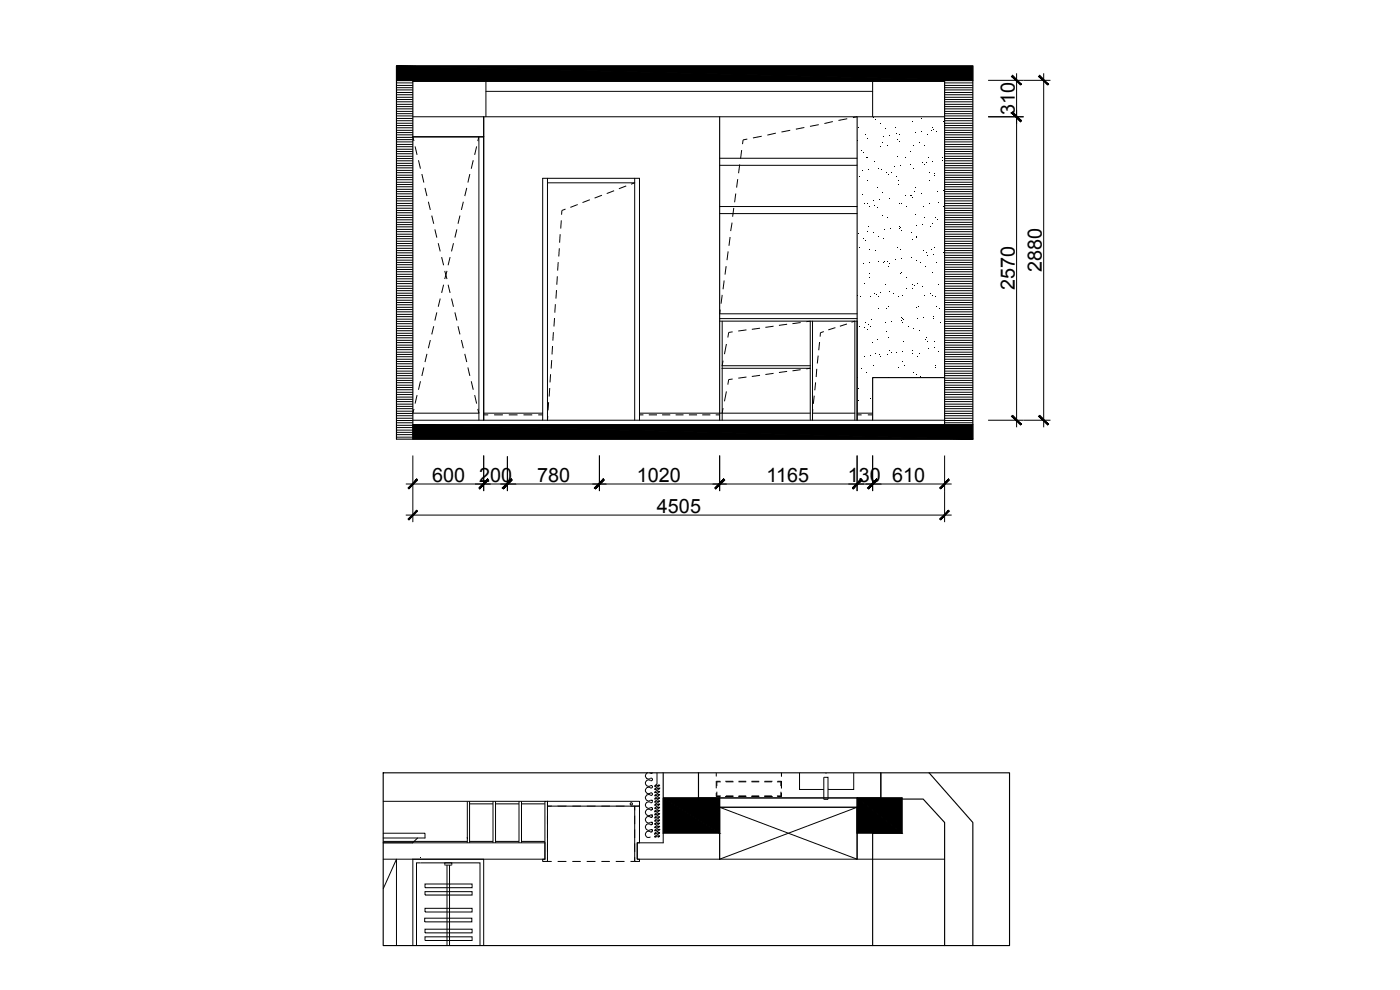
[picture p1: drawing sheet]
<svg xmlns="http://www.w3.org/2000/svg" width="420mm" height="297mm" viewBox="0 0 420 297" stroke-linecap="round" stroke-linejoin="round" font-family="sans-serif">
<defs><g id="words">
<g font-size="5.9">
<text x="304.4" y="34.5" transform="rotate(-90 304.4 34.5)">310</text>
<text x="312.6" y="81.6" transform="rotate(-90 312.6 81.6)">2880</text>
<text x="304.4" y="87.1" transform="rotate(-90 304.4 87.1)">2570</text>
<text x="129.6" y="144.7">600</text>
<text x="143.7" y="144.7">200</text>
<text x="161.1" y="144.7">780</text>
<text x="191.1" y="144.7">1020</text>
<text x="229.9" y="144.7">1165</text>
<text x="254.3" y="144.7">130</text>
<text x="267.6" y="144.7">610</text>
<text x="197.1" y="154">4505</text>
</g>
</g></defs>
<g fill="#000" stroke="#000" stroke-width=".3">
<path d="M118.9 19.8l172.9 4.3h-172.9zM118.9 19.8h172.9v4.3zM123.8 127.4l168 4.3h-168zM123.8 127.4h168v4.3zM198.9 239.3l17 10.6h-17zM198.9 239.3h17v10.6zM257.1 239.3l13.5 10.6h-13.5zM257.1 239.3h13.5v10.6z"/>
<path d="M303.4 33.8l3 2.4-2.6-2.6zM303.4 33.8l3 2.4-.3 .3z"/>
<path d="M303.4 22.9l2.7 2.6 .3-.2zM303.4 22.9l.4-.3 2.6 2.7z"/>
<path d="M303.4 33.8l2.7 2.7 .3-.3zM303.4 33.8l.4-.2 2.6 2.6z"/>
<path d="M311.5 22.9l2.8 2.6 .2-.2zM311.9 22.6l2.6 2.7-3-2.4z"/>
<path d="M303.8 124.5l-.4 .4 3 2.3zM303.4 124.9l3 2.3-.3 .3z"/>
<path d="M311.9 124.5l-.4 .4 3 2.3zM311.5 124.9l3 2.3-.2 .3z"/>
<path d="M125 143.6l-2.3 3 2.6-2.6zM125 143.6l-2.3 3-.3-.2z"/>
<path d="M125 153l-2.3 2.9 2.6-2.6zM125 153l-2.3 2.9-.3-.2z"/>
<path d="M146.3 143.6l-2.7 2.8 .3 .2zM146.3 143.6l.2 .4-2.6 2.6z"/>
<path d="M146.3 143.6l-2.7 2.8 .3 .2zM146.3 143.6l.2 .4-2.6 2.6z"/>
<path d="M153.4 143.6l-2.4 3 2.6-2.6zM153.4 143.6l-2.4 3-.3-.2z"/>
<path d="M153.4 143.6l-2.4 3 2.6-2.6zM153.4 143.6l-2.4 3-.3-.2z"/>
<path d="M178.3 146.4l.3 .2 2.4-3zM181 143.6l.2 .4-2.6 2.6z"/>
<path d="M181 143.6l-2.4 3 2.6-2.6zM181 143.6l-2.4 3-.3-.2z"/>
<path d="M217.1 143.6l-2.7 2.8 .3 .2zM217.1 143.6l.3 .4-2.7 2.6z"/>
<path d="M217.1 143.6l-2.4 3 2.7-2.6zM217.1 143.6l-2.4 3-.3-.2z"/>
<path d="M258.3 143.6l-2.6 2.8 .2 .2zM258.3 143.6l.3 .4-2.7 2.6z"/>
<path d="M258.3 143.6l-2.6 2.8 .2 .2zM258.3 143.6l.3 .4-2.7 2.6z"/>
<path d="M262.9 143.6l-2.3 3 2.6-2.6zM262.9 143.6l-2.3 3-.4-.2z"/>
<path d="M262.9 143.6l-2.3 3 2.6-2.6zM262.9 143.6l-2.3 3-.4-.2z"/>
<path d="M284.5 143.6l-2.7 2.8 .4 .2zM284.5 143.6l.3 .4-2.6 2.6z"/>
<path d="M281.8 155.7l.4 .2 2.3-2.9zM284.5 153l.3 .3-2.6 2.6z"/>
</g>
<g fill="none" stroke="#000" stroke-width=".34">
<path d="M118.9 19.8h172.9v111.9h-172.9zM118.9 24.1h172.9M123.8 24.1v107.6M145.1 35v91M215.9 35v91M257.1 35v91M283.3 24.1v103.3M123.8 41h21.3M283.3 113.3h-21.5v12.7M123.8 127.4h168M114.9 231.8h187.9v51.8h-187.9zM198.9 239.3h17v10.6"/>
<path d="M198.9 231.8v18.1M209.5 231.8v7.5M264.2 231.8v7.5M270.6 239.7h6.3l6.4 7v36.9M278.7 231.8l13.1 14.9v36.9M257.1 249.9v-10.6h13.5v10.6h-8.8v33.7"/>
</g>
<g fill="none" stroke="#000" stroke-width=".3">
<path d="M118.9 24.2h4.9M118.9 24.9h4.9M118.9 25.6h4.9M118.9 26.3h4.9M118.9 27h4.9M118.9 27.7h4.9M118.9 28.4h4.9M118.9 29.2h4.9M118.9 29.9h4.9M118.9 30.5h4.9M118.9 31.3h4.9M118.9 32h4.9"/>
<path d="M118.9 32.6h4.9M118.9 33.4h4.9M118.9 34.1h4.9M118.9 34.8h4.9M118.9 35.5h4.9M118.9 36.2h4.9M118.9 37h4.9M118.9 37.6h4.9M118.9 38.3h4.9M118.9 39.1h4.9M118.9 39.8h4.9M123.8 35h159.5"/>
<path d="M123.8 24.4h159.5M145.1 35v91M145.8 27.4h116M145.8 24.4v10.6M232.7 39.9l-2.5 .6M237 39.1l-2.6 .5M241.3 38.2l-2.6 .5M245.6 37.4l-2.6 .5M249.8 36.5l-2.5 .6M254.1 35.6l-2.6 .5M257.1 35l-1.3 .3M261.8 24.4v10.6"/>
<path d="M283.3 24.2h8.5M283.3 24.9h8.5M283.3 25.6h8.5M283.3 26.3h8.5M283.3 27h8.5M283.3 27.7h8.5M283.3 28.4h8.5M283.3 29.2h8.5M283.3 29.9h8.5M283.3 30.5h8.5M283.3 31.3h8.5M283.3 32h8.5"/>
<path d="M283.3 32.6h8.5M283.3 33.4h8.5M283.3 34.1h8.5M283.3 34.8h8.5M283.3 35.5h8.5M283.3 36.2h8.5M283.3 37h8.5M283.3 37.6h8.5M283.3 38.3h8.5M283.3 39.1h8.5M283.3 39.8h8.5M296.4 35h10.7"/>
<path d="M296.4 24.1h18.7M304.9 22v106.2M313.1 22v106.2M118.9 40.4h4.9M118.9 41.2h4.9M118.9 41.9h4.9M118.9 42.6h4.9M118.9 43.3h4.9M118.9 44h4.9M118.9 44.8h4.9M118.9 45.4h4.9M118.9 46.1h4.9"/>
<path d="M118.9 46.9h4.9M118.9 47.6h4.9M118.9 48.2h4.9M118.9 49h4.9M118.9 49.7h4.9M118.9 50.3h4.9M118.9 51.1h4.9M118.9 51.8h4.9M118.9 52.5h4.9M118.9 53.2h4.9M118.9 53.9h4.9M118.9 54.7h4.9"/>
<path d="M118.9 55.3h4.9M118.9 56h4.9M118.9 56.8h4.9M118.9 57.5h4.9M118.9 58.1h4.9M118.9 58.9h4.9M118.9 59.6h4.9M124.5 43.9l.6 2.6M125.5 48.1l.6 2.5M126.5 52.2l.6 2.5M127.5 56.4l.6 2.4M140 56.4l-.6 2.4"/>
<path d="M140.9 52.2l-.6 2.5M142 48.1l-.6 2.5M143 43.9l-.6 2.6M143.3 42.3l.3-1.3v85M145.1 41h-21.3l.4 1.3M164.2 53.5v72.5l.1-1.2M164.2 54.8h26.2l-1.1 .5M176.9 59.9l-2.2 .9M180.6 58.6l-2.2 .8M184.2 57.2l-2.2 .8M187.8 55.8l-2.2 .8M190.4 53.5v72.5"/>
<path d="M215.9 47.5h41.2M215.9 49.6h41.2M220.7 58l-.3 2.7M221.3 53.7l-.4 2.6M221.9 49.3l-.4 2.7M222.5 45l-.4 2.6M224.2 41.7l-1.3 .3-.2 1.2M228.5 40.9l-2.6 .5M283.3 40.4h8.5M283.3 41.2h8.5M283.3 41.9h8.5M283.3 42.6h8.5"/>
<path d="M283.3 43.3h8.5M283.3 44h8.5M283.3 44.8h8.5M283.3 45.4h8.5M283.3 46.1h8.5M283.3 46.9h8.5M283.3 47.6h8.5M283.3 48.2h8.5M283.3 49h8.5M283.3 49.7h8.5M283.3 50.3h8.5M283.3 51.1h8.5"/>
<path d="M283.3 51.8h8.5M283.3 52.5h8.5M283.3 53.2h8.5M283.3 53.9h8.5M283.3 54.7h8.5M283.3 55.3h8.5M283.3 56h8.5M283.3 56.8h8.5M283.3 57.5h8.5M283.3 58.1h8.5M283.3 58.9h8.5M283.3 59.6h8.5"/>
<path d="M118.9 60.3h4.9M118.9 61h4.9M118.9 61.7h4.9M118.9 62.5h4.9M118.9 63.1h4.9M118.9 63.8h4.9M118.9 64.6h4.9M118.9 65.2h4.9M118.9 65.9h4.9M118.9 66.7h4.9M118.9 67.4h4.9M118.9 68h4.9"/>
<path d="M118.9 68.8h4.9M118.9 69.5h4.9M118.9 70.2h4.9M118.9 70.9h4.9M118.9 71.6h4.9M118.9 72.4h4.9M118.9 73h4.9M118.9 73.7h4.9M118.9 74.5h4.9M118.9 75.2h4.9M118.9 75.8h4.9M118.9 76.6h4.9"/>
<path d="M118.9 77.3h4.9M118.9 78h4.9M118.9 78.7h4.9M118.9 79.4h4.9M128.5 60.5l.6 2.5M129.5 64.7l.6 2.4M130.4 68.8l.6 2.5M131.5 73l.5 2.4M132.5 77.1l.6 2.5M135 77.1l-.6 2.5M136 73l-.6 2.4M137 68.8l-.5 2.5"/>
<path d="M138 64.7l-.6 2.4M139 60.5l-.6 2.5M167.4 78.6l-.1 2.6M167.8 74.5l-.2 2.4M168 70.2l-.1 2.6M168.4 66.1l-.2 2.4M169.6 62.7l-1.1 .4v1.3M173.3 61.4l-2.2 .8M215.9 61.9h41.2M215.9 64.1h41.2M217.8 79.8l-.3 2.5M218.4 75.4l-.3 2.6"/>
<path d="M219 71.1l-.3 2.6M219.6 66.8l-.4 2.5M220.1 62.4l-.3 2.6M283.3 60.3h8.5M283.3 61h8.5M283.3 61.7h8.5M283.3 62.5h8.5M283.3 63.1h8.5M283.3 63.8h8.5M283.3 64.6h8.5M283.3 65.2h8.5M283.3 65.9h8.5"/>
<path d="M283.3 66.7h8.5M283.3 67.4h8.5M283.3 68h8.5M283.3 68.8h8.5M283.3 69.5h8.5M283.3 70.2h8.5M283.3 70.9h8.5M283.3 71.6h8.5M283.3 72.4h8.5M283.3 73h8.5M283.3 73.7h8.5M283.3 74.5h8.5"/>
<path d="M283.3 75.2h8.5M283.3 75.8h8.5M283.3 76.6h8.5M283.3 77.3h8.5M283.3 78h8.5M283.3 78.7h8.5M283.3 79.4h8.5M118.9 80.1h4.9M118.9 80.8h4.9M118.9 81.5h4.9M118.9 82.3h4.9M118.9 82.9h4.9"/>
<path d="M118.9 83.6h4.9M118.9 84.4h4.9M118.9 85.1h4.9M118.9 85.8h4.9M118.9 86.5h4.9M118.9 87.2h4.9M118.9 87.9h4.9M118.9 88.6h4.9M118.9 89.3h4.9M118.9 90.1h4.9M118.9 90.7h4.9M118.9 91.4h4.9"/>
<path d="M118.9 92.2h4.9M118.9 92.8h4.9M118.9 93.5h4.9M118.9 94.3h4.9M118.9 95h4.9M118.9 95.7h4.9M118.9 96.4h4.9M118.9 97.1h4.9M118.9 97.8h4.9M118.9 98.5h4.9M118.9 99.2h4.9M118.9 100h4.9"/>
<path d="M130.1 97.8l-.6 2.5M131 93.7l-.6 2.4M132 89.5l-.5 2.5M133.1 85.4l-.6 2.5M133.4 81.2l.7 2.5M134.1 81.2l-.7 2.5M134.4 85.4l.6 2.5M135.4 89.5l.6 2.5M136.5 93.7l.5 2.4M137.4 97.8l.6 2.5M166 99.6l-.2 2.6M166.3 95.4l-.1 2.5"/>
<path d="M166.6 91.2l-.2 2.6M166.9 87l-.1 2.5M167.2 82.9l-.2 2.5M215.9 95.6h41.2M215.9 96.3h41.2v29.7M216 92.8l-.1 1.3h41.2M216.6 88.4l-.3 2.7M216.6 96.3v29.7M217.2 84.1l-.3 2.7M219.8 99.5l-1.2 .2-.3 1.5M223.9 98.9l-2.4 .4M228 98.4l-2.5 .4"/>
<path d="M232 97.8l-2.4 .4M236.1 97.3l-2.5 .3M240.2 96.7l-2.5 .4M241.9 96.5l1.1-.2v29.7M243.7 96.3v29.7M247.1 99.5l-1 .3-.1 1.2M250.6 98.3l-2.1 .6M254.1 97.2l-2.2 .6M255.4 96.7l1-.4v29.7M283.3 80.1h8.5M283.3 80.8h8.5M283.3 81.5h8.5"/>
<path d="M283.3 82.3h8.5M283.3 82.9h8.5M283.3 83.6h8.5M283.3 84.4h8.5M283.3 85.1h8.5M283.3 85.8h8.5M283.3 86.5h8.5M283.3 87.2h8.5M283.3 87.9h8.5M283.3 88.6h8.5M283.3 89.3h8.5M283.3 90.1h8.5"/>
<path d="M283.3 90.7h8.5M283.3 91.4h8.5M283.3 92.2h8.5M283.3 92.8h8.5M283.3 93.5h8.5M283.3 94.3h8.5M283.3 95h8.5M283.3 95.7h8.5M283.3 96.4h8.5M283.3 97.1h8.5M283.3 97.8h8.5M283.3 98.5h8.5"/>
<path d="M283.3 99.2h8.5M283.3 100h8.5M118.9 100.6h4.9M118.9 101.3h4.9M118.9 102.1h4.9M118.9 102.8h4.9M118.9 103.5h4.9M118.9 104.2h4.9M118.9 104.9h4.9M118.9 105.6h4.9M118.9 106.3h4.9M118.9 107h4.9"/>
<path d="M118.9 107.7h4.9M118.9 108.4h4.9M118.9 109.1h4.9M118.9 109.9h4.9M118.9 110.5h4.9M118.9 111.3h4.9M118.9 112h4.9M118.9 112.7h4.9M118.9 113.4h4.9M118.9 114.1h4.9M118.9 114.8h4.9M118.9 115.5h4.9"/>
<path d="M118.9 116.2h4.9M118.9 116.9h4.9M118.9 117.7h4.9M118.9 118.3h4.9M118.9 119.1h4.9M118.9 119.8h4.9M125.1 118.5l-.6 2.5M126.1 114.4l-.6 2.5M127.1 110.2l-.6 2.5M128.1 106.1l-.6 2.5M129.1 102l-.6 2.4M138.4 102l.6 2.4"/>
<path d="M139.4 106.1l.6 2.5M140.3 110.2l.6 2.5M141.4 114.4l.6 2.5M142.4 118.5l.6 2.5M164.9 116.4l-.2 2.5M165.2 112.2l-.2 2.5M165.5 108l-.2 2.5M165.7 103.8l-.1 2.5M216.5 110.5h26.5l-1.1 .1M216.5 109.7h26.5M216.9 108.2l-.3 1.5M217.9 103.2l-.6 3"/>
<path d="M217.9 117.4l-.6 3M219.8 113.7l-1.2 .1-.3 1.6M223.9 113.1l-2.4 .3M228 112.6l-2.5 .3M232 112l-2.4 .3M236.1 111.4l-2.5 .3M240.2 110.9l-2.5 .3M244.2 118.7l-.2 2.4M244.7 114.7l-.3 2.4M245 110.6l-.2 2.5M245.4 106.6l-.2 2.4M245.8 102.6l-.2 2.4"/>
<path d="M283.3 100.6h8.5M283.3 101.3h8.5M283.3 102.1h8.5M283.3 102.8h8.5M283.3 103.5h8.5M283.3 104.2h8.5M283.3 104.9h8.5M283.3 105.6h8.5M283.3 106.3h8.5M283.3 107h8.5M283.3 107.7h8.5M283.3 108.4h8.5"/>
<path d="M283.3 109.1h8.5M283.3 109.9h8.5M283.3 110.5h8.5M283.3 111.3h8.5M283.3 112h8.5M283.3 112.7h8.5M283.3 113.4h8.5M283.3 114.1h8.5M283.3 114.8h8.5M283.3 115.5h8.5M283.3 116.2h8.5M283.3 116.9h8.5"/>
<path d="M283.3 117.7h8.5M283.3 118.3h8.5M283.3 119.1h8.5M283.3 119.8h8.5M118.9 120.4h4.9M118.9 121.2h4.9M118.9 121.9h4.9M118.9 122.6h4.9M118.9 123.3h4.9M118.9 124h4.9M118.9 124.7h4.9M118.9 125.4h4.9"/>
<path d="M118.9 126.1h4.9M118.9 126.8h4.9M118.9 127.6h4.9M118.9 128.2h4.9M118.9 129h4.9M118.9 129.7h4.9M118.9 130.4h4.9M118.9 131.1h4.9M123.8 136.6v20M123.8 126h159.5M124.2 122.7l-.4 1.2h19.8l-.3-1.2M145.1 123.9h17.7"/>
<path d="M145.1 124.4h1.3M145.1 136.6v10.7M148.2 124.4h2.6M152.2 136.9v10.4M152.6 124.4h2.6M157 124.4h2.6M161.4 124.4h1.4M162.8 126v-72.5h29v72.5M164.6 120.6l-.2 2.5M179.8 136.6v10.7M191.8 123.9h51.2M191.8 124.4h1.2"/>
<path d="M194.6 124.4h2.5M198.6 124.4h2.5M202.7 124.4h2.3M206.6 124.4h2.5M210.6 124.4h2.5M214.7 124.4h1.2M215.9 136.6v10.7M216.9 122.4l-.3 1.5M243.8 122.7l-.1 1.2h12.7M257.1 123.9h4.7M257.1 124.4h1.4M257.1 136.6v10.7"/>
<path d="M260.3 124.4h1.5M261.8 136.6v10.7M283.3 120.4h8.5M283.3 121.2h8.5M283.3 121.9h8.5M283.3 122.6h8.5M283.3 123.3h8.5M283.3 124h8.5M283.3 124.7h8.5M283.3 125.4h8.5M283.3 126.1h8.5M283.3 126.8h8.5"/>
<path d="M283.3 136.6v20M296.4 126h18.7M121.7 145.2h25.5M121.7 154.5h163.8M145.1 145.2h9.7M150.1 145.2h109.1M257.1 145.2h7.3M259.6 145.2h25.9M194.4 231.8a.98 .98 0 0 0-.6 1.4 .98 .98 0 0 0 1.6 .2l.3 .2-.3 .6a1 1 0 0 0-1.7 .3 1 1 0 0 0 1.1 1.3h.2a.41 .41 0 0 1 .6-.1 .41 .41 0 0 1 0 .6 .41 .41 0 0 1-.6-.1 .99 .99 0 0 0-1.4 1.1 .99 .99 0 0 0 1.7 .5 .41 .41 0 0 1 .4 .6 .41 .41 0 0 1-.7 0 .99 .99 0 0 0-1.3 1.2 .99 .99 0 0 0 1.7 .4 .41 .41 0 0 1 .2 .6 .41 .41 0 0 1-.6 0 .99 .99 0 0 0-1.3 1.2 .99 .99 0 0 0 1.7 .4 .39 .39 0 0 1 .2 .6 .39 .39 0 0 1-.6 0 .99 .99 0 0 0-1.3 1.2 .99 .99 0 0 0 1.7 .4 .41 .41 0 0 1 .3 .6 .41 .41 0 0 1-.7 0 .99 .99 0 0 0-1.3 1.2 .99 .99 0 0 0 1.7 .4 .41 .41 0 0 1 .3 .6 .41 .41 0 0 1-.7 0 .99 .99 0 0 0-1.4 1.1 .99 .99 0 0 0 1.7 .5 .4 .4 0 0 1 .4 .6 .4 .4 0 0 1-.7 0 .95 .95 0 0 0-1.4 1 .95 .95 0 0 0 1.5 .6M194.8 231.8l.4 .2 .5-.2M197.1 231.8v3.4l-.7 .6 1.4-.3-1.4 1.3 1.4-.4-1.4 1.3 1.4-.2-1.4 1.1 1.4-.2-1.4 1.3 1.4-.4-1.4 1.3 1.2-.4 .2 .1-1.2 .9-.2 .3 1.3-.4 .1 .2-1.4 1.2 1.4-.3-1.4 1.3 1.1-.5 .3 .1-1.4 1.3 1.4-.3-1.4 1.2 1.3-.4 .1 .2-.8 .6a.51 .51 0 0 0-.5 .6l1.3-.4-1.4 1.2 .2 .2 1.2-.4-1.4 1.2 1.4-.2-1.4 1.2 1.4-.3-1.4 1.2 .1 .2 1.3-.5-1.4 1.2 .2 .2 1.2-.4-.5 .5M209.5 231.8v7.5h54.7v-7.5"/>
<path d="M214.9 234.3h1.1M214.9 237.8v1.1h1.1M214.9 231.8v1.1M214.9 234.2v2.2M215 237.5v1.2h1.2M215.9 239.3h41.2M216.2 234.5h-1.2v1.3M217.6 234.3h2.3M217.6 238.9h2.3M217.7 238.7h2.3M217.7 234.5h2.3M221.5 234.3h2.3"/>
<path d="M221.5 238.9h2.3M221.5 238.7h2.3M221.5 234.5h2.3M225.4 234.3h2.3M225.4 238.9h2.3M225.4 238.7h2.3M225.4 234.5h2.3M229.2 238.7h2.3M229.2 234.5h2.3M229.3 234.3h2.4M229.3 238.9h2.4M233.1 234.5h1.1v1.3"/>
<path d="M233.2 234.3h1.2M234.2 237.5v1.2h-1.1M234.4 237.8v1.1h-1.2M234.4 231.8v1.1M234.4 234.2v2.2M239.8 231.8v5h7.3M247.1 233.1h1.3v6.6h-1.3zM247.8 231.8v.2M256.1 231.8v5h-7.7M114.9 249.9h12.6v1.4h-12.6M114.9 252.8h48.6v4.9h-48.6M114.9 252.4h25.3"/>
<path d="M114.9 240.3h48.6M125.3 251.3l-1.5 1.5M133.4 258.8h2.1v.5l-.1 .2h-1.8zM134.1 259.5v24.1M134.8 259.5v24.1M140.2 251.4h.1M140.2 240.3v12.5M140.9 252.4h7M140.9 241.1h7M140.9 240.3v12.5M147.9 240.3v12.5M148.6 252.4h7.1"/>
<path d="M148.6 241.1h7.1M148.6 240.3v12.5M155.7 240.3v12.5M156.4 252.4h7.1M156.4 241.1h7.1M156.4 240.3v12.5M163.5 240.3h.7v18.1h-1.4v-.7h.7zM164.2 240.3h27.6v1.5h-27.6zM164.2 257.1v1.3h1.3M164.2 244.7v2.5M164.2 248.8v2.5M164.2 253v2.5"/>
<path d="M165.5 241.8h-1.3v1.2M167.3 241.8h2.6M167.3 258.4h2.6M171.7 241.8h2.5M171.7 258.4h2.5M176 241.8h2.6M176 258.4h2.6M180.4 241.8h2.5M180.4 258.4h2.5M184.7 241.8h2.6M184.7 258.4h2.6M189.1 241.8h1.3v1.2"/>
<path d="M190.4 241.8h1.4v11h-.7v4.9h.7v.7h-1.4zM190.4 244.7v2.5M190.4 248.8v2.5M190.4 253v2.5M190.4 257.1v1.3h-1.3M198.9 249.9v2.9h-7.8v4.9h24.8M215.9 242.1h41.2v15.6zM215.9 242.1h41.2v15.6h-41.2zM215.9 249.9v7.8M257.1 242.1l-41.2 15.6M257.1 257.7h26.2M114.9 266.6l4-8.9v25.9"/>
<path d="M127.4 275.4h14.1v1.1h-14.1zM127.5 278.7h14.1v1.1h-14.1zM127.5 267.4h14.1v1h-14.1zM127.5 265.1h14.1v1.1h-14.1zM127.5 272.4h14.1v1.1h-14.1zM123.8 283.6v-25.9h21.3v25.9M124.9 283.6v-24.8h19.1v24.8M127.5 281h14.1v1.1h-14.1z"/>
<circle cx="189.4" cy="241.1" r=".34"/>
</g>
<use href="#words"/>
</svg>
